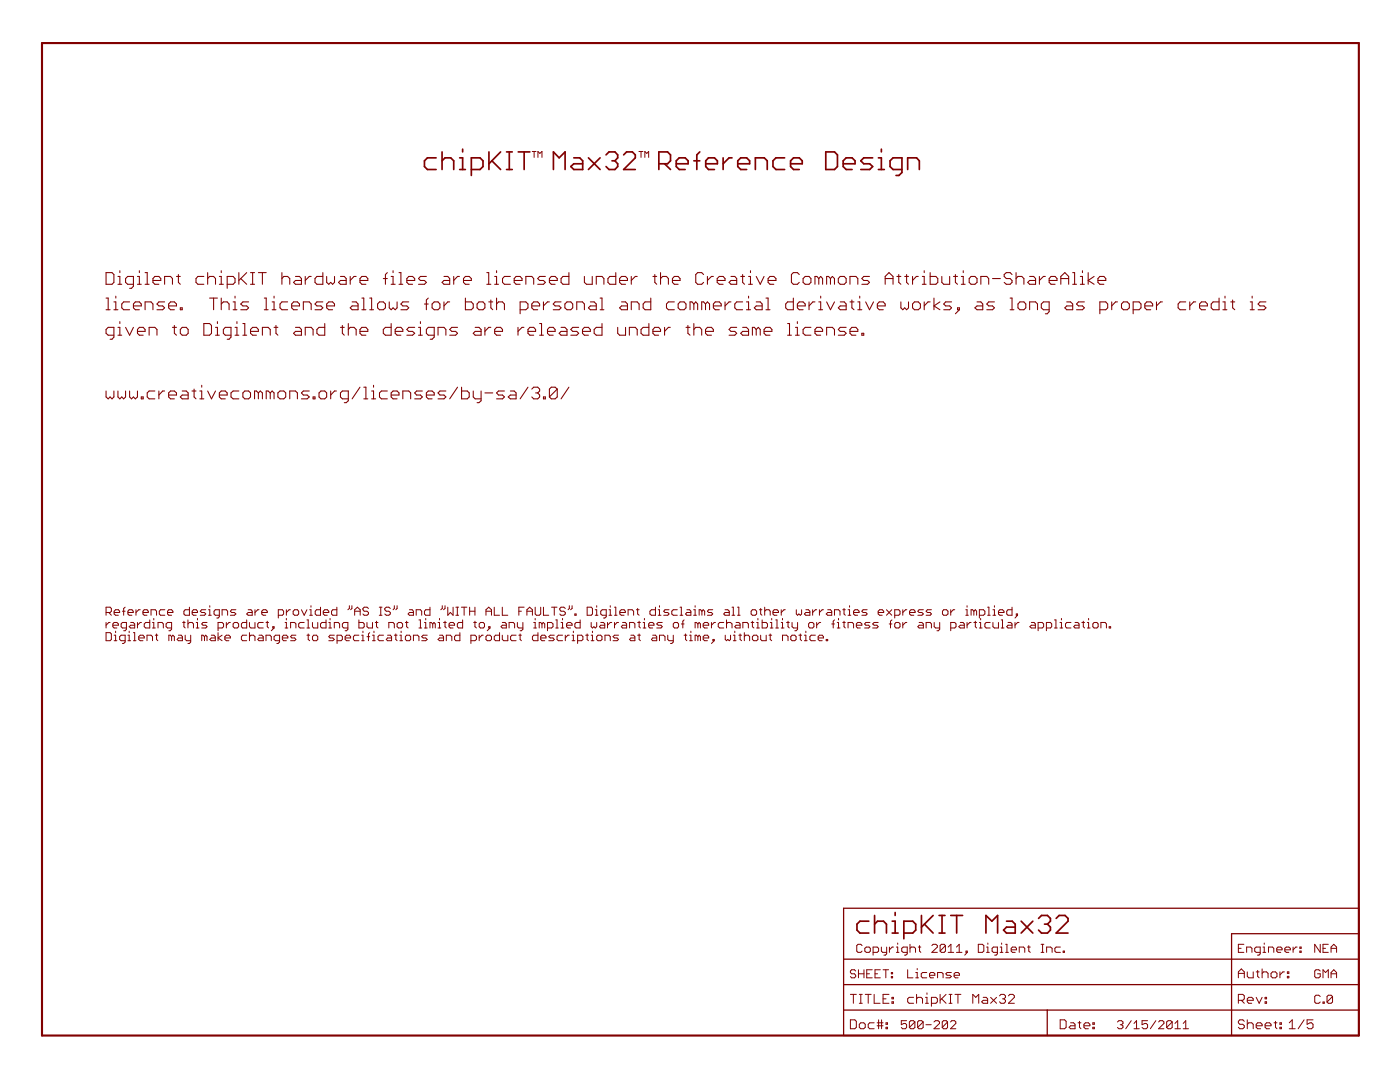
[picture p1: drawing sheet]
<svg xmlns="http://www.w3.org/2000/svg" width="279mm" height="216mm" viewBox="0 0 279 216" stroke-linecap="round" stroke-linejoin="round" font-family="sans-serif">
<g fill="none" stroke="#800000" stroke-width=".21">
<path d="M21.2 54.4h1.2l.3 .4v1.5l-.3 .4h-1.2zM21.2 59.5h.4v2.3M23.1 59.1v.4M23.5 56.7h.8M23.5 55.2h.4v1.5M23.9 54v.4M26.6 56.7h-1.1l-.4-.4v-.7l.4-.4h1.1v1.9l-.4 .4h-.3M27.4 56.7h.8M27.4 55.2h.4v1.5M27.8 54v.4M29 56.7h.8M29 54.4h.4v2.3"/>
<path d="M30.5 56h1.6v-.4l-.4-.4h-.8l-.4 .4v.7l.4 .4h.8M32.9 56.7v-1.5h1.1l.4 .4v1.1M35.2 55.2h.8M35.6 54.8v1.5l.4 .4M40.7 55.2h-1.2l-.4 .4v.7l.4 .4h1.2M41.4 55.6l.4-.4h.8l.4 .4v1.1M41.4 54.4v2.3M41.8 59.5h1.6M42.6 59.5v2.3M43.8 56.7h.8M43.8 55.2h.4v1.5M44.2 54v.4"/>
<path d="M44.2 59.5v2.3M45.3 56.7h1.2l.4-.4v-.7l-.4-.4h-1.2v2.3M46.9 59.1v.4M47.7 54.4v2.3M48 55.6l1.2 1.1M49.2 54.4l-1.5 1.6M50 56.7h.8M50 54.4h.8M50.4 54.4v2.3M51.6 54.4h1.5M52.4 54.4v2.3M52.7 59.5h.4v2.3"/>
<path d="M54.7 59.1v.4M56.3 55.6l.3-.4h.8l.4 .4v1.1M56.3 54.4v2.3M59 55.2h.8l.4 .4v1.1h-1.2l-.4-.4 .4-.3h1.2M60.9 55.2v1.5M62.1 55.2h-.4l-.8 .8M64.4 54.4v2.3h-1.2l-.3-.4v-.7l.3-.4h1.2M65.2 55.2v1.1l.4 .4 .4-.4 .4 .4 .4-.4v-1.1M67.9 55.2h.8l.4 .4v1.1h-1.2l-.3-.4 .3-.3h1.2M69.9 55.2v1.5M71.1 55.2h-.4l-.8 .8M71.8 56h1.6v-.4l-.4-.4h-.8l-.4 .4v.7l.4 .4h.8"/>
<path d="M72.2 59.5h.4v2.3M73.8 59.5h.4v2.3M76.5 55.6h.8M77.3 54.4l-.4 .4v1.9M78.1 56.7h.8M78.1 55.2h.3v1.5M78.4 54v.4M79.6 56.7h.8M79.6 54.4h.4v2.3M81.2 56h1.6v-.4l-.5-.4h-.7l-.4 .4v.7l.4 .4h.7M85.1 55.2h-1.2l-.4 .4 .4 .4h.8l.4 .3-.4 .4h-1.2M85.5 59.5l-.4 .4v1.9"/>
<path d="M88.6 55.2h.8l.3 .4v1.1h-1.1l-.4-.4 .4-.3h1.1M90.6 55.2v1.5M91.7 55.2h-.4l-.7 .8M92.5 56h1.6v-.4l-.5-.4h-.7l-.4 .4v.7l.4 .4h.7M92.9 59.5v2.3h1.2l.3-.4v-.7l-.3-.5h-1.2M97.2 56.7h.8M97.2 54.4h.3v2.3M98 59.9v1.5l.3 .4M98.7 56.7h.8M98.7 55.2h.4v1.5M99.1 54v.4M99.1 59.5v2.3"/>
<path d="M101.9 55.2h-1.2l-.4 .4v.7l.4 .4h1.2M102.6 56h1.6v-.4l-.4-.4h-.8l-.4 .4v.7l.4 .4h.8M104.9 56.7v-1.5h1.2l.4 .4v1.1M108.8 55.2h-1.1l-.4 .4 .4 .4h.8l.3 .3-.3 .4h-1.2M109.6 56h1.6v-.4l-.4-.4h-.8l-.4 .4v.7l.4 .4h.8M113.5 54.4v2.3h-1.1l-.4-.4v-.7l.4-.4h1.1M116.6 55.2v1.1l.5 .4h1.1v-1.5M119 56.7v-1.5h1.1l.4 .4v1.1M119.8 59.5h.3v2.3M122.9 54.4v2.3h-1.2l-.4-.4v-.7l.4-.4h1.2M123.7 56h1.5v-.4l-.4-.4h-.8l-.3 .4v.7l.3 .4h.8M126 55.2v1.5"/>
<path d="M127.2 55.2h-.4l-.8 .8M129.9 59.5v2.3h-1.2l-.3-.4v-.7l.3-.5h1.2M130.3 55.2h.8M130.7 54.8v1.5l.4 .4M131.8 55.6l.4-.4h.8l.4 .4v1.1M131.8 54.4v2.3M134.2 56h1.5v-.4l-.4-.4h-.7l-.4 .4v.7l.4 .4h.7M140.4 54.8l-.4-.4h-.8l-.3 .4v1.5l.3 .4h.8l.4-.4M141.2 55.2v1.5M142.4 55.2h-.4l-.8 .8M143.1 56h1.6v-.4l-.4-.4h-.7l-.5 .4v.7l.5 .4h.7M145.9 55.2h.7l.4 .4v1.1h-1.1l-.4-.4 .4-.3h1.1"/>
<path d="M147.8 55.2h.8M148.2 54.8v1.5l.4 .4M149.4 56.7h.8M149.4 55.2h.4v1.5M149.4 59.1v.4M149.8 54v.4M150.9 55.2l.8 1.5 .8-1.5M152.9 59.5h.4v2.3M153.3 56h1.6v-.4l-.5-.4h-.7l-.4 .4v.7l.4 .4h.7M158.3 59.5v2.3h-1.1l-.4-.4v-.7l.4-.5h1.1M159.5 54.8l-.4-.4h-.8l-.4 .4v1.5l.4 .4h.8l.4-.4M160.7 55.2h.8l.3 .4v.7l-.3 .4h-.8l-.4-.4v-.7z"/>
<path d="M163.4 55.6l-.4-.4h-.4v1.5M163.4 55.6v1.1M163.4 55.6l.4-.4 .4 .4v1.1M163.8 59.1v.4M165.7 55.6l-.3-.4h-.4v1.5M165.7 55.6v1.1M165.7 55.6l.4-.4 .4 .4v1.1M167.7 55.2h.8l.4 .4v.7l-.4 .4h-.8l-.4-.4v-.7zM169.6 56.7v-1.5h1.2l.4 .4v1.1M170 59.9v1.5l.4 .4M171.6 59.1v.4M173.5 55.2h-1.1l-.4 .4 .4 .4h.7l.4 .3-.4 .4h-1.1"/>
<path d="M176.7 55.6h1.5M176.7 56.7v-1.5l.7-.8 .8 .8v1.5M179 55.2h.8M179.4 54.8v1.5l.4 .4M180.6 55.2h.7M180.9 54.8v1.5l.4 .4M182.1 55.2v1.5M183.3 55.2h-.4l-.8 .8M184.1 56.7h.7M184.1 55.2h.3v1.5M184.4 54v.4M185.6 54.4v2.3h1.2l.4-.4v-.7l-.4-.4h-1.2"/>
<path d="M186.4 59.5v2.3M188 55.2v1.1l.3 .4h1.2v-1.5M190.3 55.2h.8M190.7 54.8v1.5l.4 .4M191.9 56.7h.7M191.9 55.2h.3v1.5M192.2 54v.4M193.8 55.2h.8l.4 .4v.7l-.4 .4h-.8l-.4-.4v-.7zM195.7 56.7v-1.5h1.2l.4 .4v1.1M198.1 55.6h1.5M201.6 59.5h.4v2.3M202 54.8l-.4-.4h-.8l-.4 .4v.4l.4 .4h.8l.4 .4v.3l-.4 .4h-.8l-.4-.4"/>
<path d="M202.8 55.6l.4-.4h.7l.4 .4v1.1M202.8 54.4v2.3M205.5 55.2h.8l.4 .4v1.1h-1.2l-.4-.4 .4-.3h1.2M207.4 55.2v1.5M208.6 55.2h-.4l-.8 .8M209.4 56h1.5v-.4l-.3-.4h-.8l-.4 .4v.7l.4 .4h.8M211.7 55.6h1.6M211.7 56.7v-1.5l.8-.8 .8 .8v1.5M214.1 56.7h.7M214.1 54.4h.4v2.3M215.6 56.7h.8M215.6 55.2h.4v1.5"/>
<path d="M216 54v.4M217.2 54.4v2.3M218.4 55.2l-1.2 .8 1.2 .7M219.1 56h1.6v-.4l-.4-.4h-.8l-.4 .4v.7l.4 .4h.8M243.3 59.5v2.3h-1.2l-.4-.4v-.7l.4-.5h1.2M244.5 59.1v.4M246 59.9v1.5l.4 .4M249.9 59.1v.4M21.2 78v1.2l.4 .4 .4-.4 .4 .4 .3-.4v-1.2M21.2 61.8h.8M22.7 66.9h-1.1l-.4-.4v-.8l.4-.4h1.1v2l-.3 .4h-.4M22.7 61.8h.8"/>
<path d="M22.7 60.2h.4v1.6M23.5 65.3h.4v1.6M23.5 78v1.2l.4 .4 .4-.4 .4 .4 .4-.4v-1.2M23.5 66.9h.8M23.9 64.2v.4M25.1 65.3l.8 1.6 .7-1.6M25.9 60.2h-1.2l-.4 .5v.7l.4 .4h1.2M25.9 78v1.2l.3 .4 .4-.4 .4 .4 .4-.4v-1.2M26.6 61h1.6v-.3l-.4-.5h-.8l-.4 .5v.7l.4 .4h.8M27.4 66.1h1.6v-.4l-.4-.4h-.8l-.4 .4v.8l.4 .4h.8M28.2 79.2h.4v.4h-.4zM29 61.8v-1.6h1.1l.4 .5v1.1"/>
<path d="M29.8 66.9v-1.6h1.1l.4 .4v1.2M30.9 78h-1.1l-.4 .4v.8l.4 .4h1.1M31.7 78v1.6M32.9 60.2h-1.2l-.4 .5 .4 .3h.8l.4 .4-.4 .4h-1.2M32.9 78h-.4l-.8 .8M33.7 61h1.5v-.3l-.4-.5h-.8l-.3 .5v.7l.3 .4h.8M33.7 78.8h1.5v-.4l-.4-.4h-.8l-.3 .4v.8l.3 .4h.8M34.4 65.3h.8M34.8 64.9v1.6l.4 .4M36 61.4h.4v.4h-.4zM36.4 65.3h.8l.3 .4v.8l-.3 .4h-.8l-.4-.4v-.8zM36.4 78h.8l.3 .4v1.2h-1.1l-.4-.4 .4-.4h1.1"/>
<path d="M38.3 78h.8M38.7 77.6v1.6l.4 .4M39.9 79.6h.8M39.9 78h.4v1.6M40.3 76.9v.4M40.7 64.6h1.1l.4 .3v1.6l-.4 .4h-1.1zM41.4 78l.8 1.6 .8-1.6M43 65.3h.4v1.6M43 66.9h.8M43.4 64.2v.4M43.8 78.8h1.5v-.4l-.3-.4h-.8l-.4 .4v.8l.4 .4h.8M44.2 60.7l.4-.5h.7l.4 .5v1.1"/>
<path d="M46.1 66.9h-1.1l-.4-.4v-.8l.4-.4h1.1v2l-.4 .4h-.4M46.5 60.2h.4v1.6M46.5 61.8h.8M46.9 65.3h.4v1.6M46.9 66.9h.8M47.3 64.2v.4M47.7 78h-1.2l-.4 .4v.8l.4 .4h1.2M48.5 66.9h.7M48.5 64.6h.4v2.3M48.5 78.4l.4-.4h.7l.4 .4v.8l-.4 .4h-.7l-.4-.4zM49.6 60.2h-1.1l-.5 .5 .5 .3h.7l.4 .4-.4 .4h-1.2M50 66.1h1.6v-.4l-.4-.4h-.8l-.4 .4v.8l.4 .4h.8"/>
<path d="M51.6 78.4l.3-.4 .5 .4v1.2M51.6 78.4v1.2M51.6 78.4l-.4-.4h-.4v1.6M52.4 66.9v-1.6h1.1l.4 .4v1.2M52.7 61.8h.8M53.9 78.4l-.4-.4h-.4v1.6M53.9 78.4l.4-.4 .4 .4v1.2M53.9 78.4v1.2M54.3 61.8h.8M54.3 60.2h.4v1.6M54.7 65.3h.8M55.1 64.9v1.6l.4 .4"/>
<path d="M55.5 78.4l.4-.4h.7l.4 .4v.8l-.4 .4h-.7l-.4-.4zM57.4 60.2h-1.1l-.4 .5v.7l.4 .4h1.1M57.8 79.6v-1.6h1.2l.4 .4v1.2M58.2 61h1.6v-.3l-.4-.5h-.8l-.4 .5v.7l.4 .4h.8M59 65.3h.8l.4 .4v1.2h-1.2l-.4-.4 .4-.4h1.2M60.5 61.8v-1.6h1.2l.4 .5v1.1M60.9 66.9v-1.6h1.2l.4 .4v1.2M61.7 78h-1.2l-.3 .4 .3 .4h.8l.4 .4-.4 .4h-1.1M62.5 79.2h.4v.4h-.4zM63.7 78.4l.4-.4h.7l.4 .4v.8l-.4 .4h-.7l-.4-.4zM64.4 60.2h-1.2l-.3 .5 .3 .3h.9l.3 .4-.3 .4h-1.2M64.8 64.6v2.3h-1.1l-.5-.4v-.8l.5-.4h1.1"/>
<path d="M65.2 61h1.6v-.3l-.4-.5h-.8l-.4 .5v.7l.4 .4h.8M66 78v1.6M67.1 78h-.3l-.8 .8M67.9 65.3h.8M68.3 64.9v1.6l.4 .4M69.5 65.7l.4-.4h.8l.4 .4v1.2M69.5 64.6v2.3M69.5 79.6h-1.2l-.4-.4v-.8l.4-.4h1.2v2l-.4 .3h-.4M70.3 60.2h.8l.4 .5v1.1h-1.2l-.4-.4 .4-.4h1.2M71.8 66.1h1.6v-.4l-.4-.4h-.8l-.4 .4v.8l.4 .4h.8M71.8 77.3l-1.5 2.3M72.2 61.8h.8"/>
<path d="M72.6 79.6h.8M72.6 77.3h.4v2.3M73.8 61.8h.7M74.2 79.6h.8M74.2 78h.3v1.6M74.5 76.9v.4M75.7 60.2h.8l.4 .5v.7l-.4 .4h-.8l-.3-.4v-.7zM77.3 78h-1.2l-.4 .4v.8l.4 .4h1.2M77.7 60.2v1.2l.4 .4 .3-.4 .5 .4 .3-.4v-1.2M78.1 64.6v2.3h-1.2l-.4-.4v-.8l.4-.4h1.2M78.1 78.8h1.5v-.4l-.4-.4h-.8l-.3 .4v.8l.3 .4h.8M78.9 66.1h1.5v-.4l-.4-.4h-.8l-.3 .4v.8l.3 .4h.8"/>
<path d="M80.4 79.6v-1.6h1.2l.4 .4v1.2M81.6 60.2h-1.2l-.4 .5 .4 .3h.8l.4 .4-.4 .4h-1.2M82.8 65.3h-1.2l-.4 .4 .4 .4h.7l.5 .4-.5 .4h-1.1M83.5 65.3h.4v1.6M83.5 66.9h.8M83.9 64.2v.4M84.3 78h-1.2l-.3 .4 .3 .4h.8l.4 .4-.4 .4h-1.1M84.7 60.7h.8M85.1 78.8h1.6v-.4l-.5-.4h-.7l-.4 .4v.8l.4 .4h.7M86.2 60.7l.5-.5h.7l.4 .5v.7l-.4 .4h-.7l-.5-.4zM86.7 66.9h-1.2l-.4-.4v-.8l.4-.4h1.2v2l-.5 .4h-.3M87.4 66.9v-1.6h1.2l.4 .4v1.2"/>
<path d="M88.6 60.2v1.6M89 78h-1.2l-.4 .4 .4 .4h.8l.4 .4-.4 .4h-1.2M89.7 60.2h-.3l-.8 .8M91.3 65.3h-1.1l-.5 .4 .5 .4h.7l.4 .4-.4 .4h-1.2M91.3 77.3l-1.6 2.3M92.1 77.3v2.3h1.2l.3-.4v-.8l-.3-.4h-1.2M94.4 78v1.2l.4 .4h1.2M94.8 65.3h.8l.4 .4v1.2h-1.2l-.4-.4 .4-.4h1.2M95.6 60.2h.8l.4 .5v.7l-.4 .4h-.8l-.4-.4v-.7zM96 78v2l-.4 .3h-.4M96.8 65.3v1.6M96.8 78.4h1.5"/>
<path d="M97.5 60.2h.8M98 65.3h-.5l-.7 .8M98.7 66.1h1.6v-.4l-.4-.4h-.8l-.4 .4v.8l.4 .4h.8M99.1 60.7l.4-.5h.8l.4 .5v1.1M100.7 78h-1.2l-.4 .4 .4 .4h.8l.4 .4-.4 .4h-1.2M101.9 78h.7l.4 .4v1.2h-1.1l-.5-.4 .5-.4h1.1M103.4 65.3v1.6M103.8 61.8h1.1l.5-.4v-.7l-.5-.5h-1.1v2.4M104.6 65.3h-.4l-.8 .8M105.4 66.1h1.5v-.4l-.4-.4h-.8l-.3 .4v.8l.3 .4h.8M105.4 77.3l-1.6 2.3M106.1 61h1.6v-.3l-.4-.5h-.8l-.4 .5v.7l.4 .4h.8"/>
<path d="M106.1 77.6l.4-.3h.8l.4 .3v.4l-.4 .4M106.9 78.4h.4M107.3 78.4l.4 .4v.4l-.4 .4h-.8l-.4-.4M107.7 66.9h.8M107.7 64.6h.4v2.3M108.5 60.2v1.6M108.5 79.2h.3v.4h-.3zM109.3 66.1h1.5v-.4l-.4-.4h-.8l-.3 .4v.8l.3 .4h.8M109.6 60.2h-.3l-.8 .8M111.2 77.6l-.4-.3h-.8l-.4 .3v1.6M111.2 77.6v1.6l-.4 .4h-.8l-.4-.4M111.2 77.6l-1.6 1.6"/>
<path d="M112 60.2h-1.2l-.4 .5 .4 .3h.8l.4 .4-.4 .4h-1.2M112 65.3h.7l.5 .4v1.2h-1.2l-.4-.4 .4-.4h1.2M112.7 60.7l.5-.5h.7l.4 .5v.7l-.4 .4h-.7l-.5-.4zM113.5 77.3l-1.5 2.3M115.1 61.8v-1.6h1.1l.4 .5v1.1M115.5 65.3h-1.2l-.4 .4 .4 .4h.8l.4 .4-.4 .4h-1.2M116.2 66.1h1.6v-.4l-.4-.4h-.8l-.4 .4v.8l.4 .4h.8M117.8 60.2h.8l.4 .5v1.1h-1.2l-.4-.4 .4-.4h1.2M119.8 61.8h.7M120.1 64.6v2.3h-1.1l-.4-.4v-.8l.4-.4h1.1M123.3 65.3v1.2l.4 .4h1.1v-1.6M124 60.2h.8l.4 .5v1.1h-1.2l-.3-.4 .3-.4h1.2"/>
<path d="M125.6 66.9v-1.6h1.2l.4 .4v1.2M126 61.8v-1.6h1.2l.4 .5v1.1M129.5 64.6v2.3h-1.1l-.5-.4v-.8l.5-.4h1.1M130.3 66.1h1.5v-.4l-.4-.4h-.7l-.4 .4v.8l.4 .4h.7M132.6 65.3v1.6M133.8 65.3h-.4l-.8 .8M134.6 60.2h-1.2l-.4 .5v.7l.4 .4h1.2M135.7 60.2h.8l.4 .5v.7l-.4 .4h-.8l-.4-.4v-.7zM136.9 65.3h.8M137.3 64.9v1.6l.4 .4M138.5 60.7l-.4-.5h-.4v1.6M138.5 60.7v1.1"/>
<path d="M138.5 64.6v2.3M138.5 60.7l.4-.5 .3 .5v1.1M138.5 65.7l.4-.4h.8l.3 .4v1.2M140.8 60.7l-.4-.5h-.4v1.6M140.8 60.7v1.1M140.8 66.1h1.6v-.4l-.4-.4h-.8l-.4 .4v.8l.4 .4h.8M140.8 60.7l.4-.5 .4 .5v1.1M142.4 61h1.5v-.3l-.3-.5h-.9l-.3 .5v.7l.3 .4h.9M144.7 60.2v1.6M145.9 60.2h-.4l-.8 .8M147 65.3h-1.1l-.4 .4 .4 .4h.7l.4 .4-.4 .4h-1.1M148.2 60.2h-1.2l-.4 .5v.7l.4 .4h1.2"/>
<path d="M148.2 65.3h.8l.4 .4v1.2h-1.2l-.4-.4 .4-.4h1.2M149 61.8h.8M149 60.2h.4v1.6M150.9 60.2h.8l.4 .5v1.1h-1.2l-.4-.4 .4-.4h1.2M150.9 65.7l-.4-.4h-.3v1.6M150.9 65.7v1.2M150.9 65.7l.4-.4 .4 .4v1.2M152.5 66.1h1.6v-.4l-.4-.4h-.8l-.4 .4v.8l.4 .4h.8M152.9 61.8h.8M157.2 66.9h.7M157.2 64.6h.4v2.3M158.7 65.3h.4v1.6"/>
<path d="M158.7 66.9h.8M159.1 61h1.6v-.3l-.4-.5h-.8l-.4 .5v.7l.4 .4h.8M159.1 64.2v.4M161.5 60.2v1.6M161.8 65.3h-1.1l-.4 .4v.8l.4 .4h1.1M162.6 66.1h1.6v-.4l-.4-.4h-.8l-.4 .4v.8l.4 .4h.8M162.6 60.2h-.4l-.7 .8M163.4 61.8h.8M163.4 60.2h.4v1.6M165 66.9v-1.6h1.1l.4 .4v1.2M165 60.2l.7 1.6 .8-1.6M167.7 60.2h.8l.4 .5v1.1h-1.2l-.4-.4 .4-.4h1.2"/>
<path d="M168.9 65.3h-1.2l-.4 .4 .4 .4h.8l.4 .4-.4 .4h-1.2M169.6 66.1h1.6v-.4l-.4-.4h-.8l-.4 .4v.8l.4 .4h.8M169.6 60.2h.8M171.2 61.8h.8M171.2 60.2h.4v1.6M172 66.5h.4v.4h-.4zM172.8 60.2l.7 1.6 .8-1.6M175.1 61h1.6v-.3l-.4-.5h-.8l-.4 .5v.7l.4 .4h.8M179.8 60.2v1.2l.4 .4 .4-.4 .3 .4 .4-.4v-1.2M182.5 60.2h.8l.4 .5v.7l-.4 .4h-.8l-.4-.4v-.7zM184.4 60.2v1.6M185.6 60.2h-.4l-.8 .8"/>
<path d="M187.6 60.2l-1.2 .8 1.2 .8M189.9 60.2h-1.2l-.4 .5 .4 .3h.8l.4 .4-.4 .4h-1.2M191.1 61.4h.4v.4h-.4zM191.5 61.8l-.8 .8M195 60.2h.7l.4 .5v1.1h-1.1l-.4-.4 .4-.4h1.1M198.5 60.2h-1.2l-.4 .5 .4 .3h.8l.4 .4-.4 .4h-1.2M201.6 61.8h.8M203.5 60.2h.8l.4 .5v.7l-.4 .4h-.8l-.3-.4v-.7zM205.5 61.8v-1.6h1.2l.4 .5v1.1M209.4 61.8h-1.2l-.4-.4v-.7l.4-.5h1.2v2l-.4 .4h-.4M212.9 60.2h.8l.4 .5v1.1h-1.2l-.4-.4 .4-.4h1.2M216.4 60.2h-1.2l-.4 .5 .4 .3h.8l.4 .4-.4 .4h-1.2"/>
<path d="M219.5 61.8h1.2l.4-.4v-.7l-.4-.5h-1.2v2.4M221.9 60.2v1.6M223 60.2h-.4l-.7 .8M224.2 60.2h.8l.4 .5v.7l-.4 .4h-.8l-.4-.4v-.7zM226.1 61.8h1.2l.4-.4v-.7l-.4-.5h-1.2v2.4M228.5 61h1.5v-.3l-.3-.5h-.8l-.4 .5v.7l.4 .4h.8M230.8 60.2v1.6M232 60.2h-.4l-.8 .8M236.6 60.2h-1.1l-.4 .5v.7l.4 .4h1.1M237.4 60.2v1.6M238.6 60.2h-.4l-.8 .8M239.4 61h1.6v-.3l-.4-.5h-.8l-.4 .5v.7l.4 .4h.8"/>
<path d="M244.1 61.8h.8M244.1 60.2h.4v1.6M245.6 60.2h.8M249.5 61.8h.8M249.5 60.2h.4v1.6M252.6 60.2h-1.1l-.4 .5 .4 .3h.8l.3 .4-.3 .4h-1.2"/>
</g>
<g fill="none" stroke="#800000" stroke-width=".34">
<path d="M87 31.5h-1.7l-.6 .6v1.1l.6 .6h1.7M88.2 32.1l.6-.6h1.2l.6 .6v1.7M88.2 30.3v3.5M91.7 31.5h.6v2.3M91.7 33.8h1.2M92.3 29.8v.5M94.1 33.8h1.7l.6-.6v-1.1l-.6-.6h-1.7v3.5M97.6 30.3v3.5M98.2 32.1l1.7 1.7M99.9 30.3l-2.3 2.4M101.1 33.8h1.1M101.1 30.3h1.1"/>
<path d="M101.6 30.3v3.5M103.4 30.3h2.3M104.6 30.3v3.5M110.4 33.8v-3.5l1.2 1.2 1.2-1.2v3.5M114.5 31.5h1.2l.6 .6v1.7h-1.8l-.6-.6 .6-.5h1.8M117.4 31.5l2.4 2.3M119.8 31.5l-2.4 2.3M120.9 30.9l.6-.6h1.2l.6 .6v.6l-.6 .6M122.1 32.1h.6M122.7 32.1l.6 .6v.5l-.6 .6h-1.2l-.6-.6M124.5 30.9l.6-.6h1.1l.6 .6v.6l-2.3 2.3h2.3M131.5 32.7h1.7l.6-.6v-1.2l-.6-.6h-1.7v3.5"/>
<path d="M132.6 32.7l1.2 1.1M135 32.7h2.3v-.6l-.6-.6h-1.1l-.6 .6v1.1l.6 .6h1.1M138.5 32.1h1.2M139.7 30.3l-.6 .6v2.9M140.8 32.7h2.4v-.6l-.6-.6h-1.2l-.6 .6v1.1l.6 .6h1.2M144.3 31.5v2.3M146.1 31.5h-.6l-1.2 1.2M147.2 32.7h2.4v-.6l-.6-.6h-1.2l-.6 .6v1.1l.6 .6h1.2M150.7 33.8v-2.3h1.8l.6 .6v1.7M156.6 31.5h-1.7l-.6 .6v1.1l.6 .6h1.7M157.8 32.7h2.3v-.6l-.6-.6h-1.1l-.6 .6v1.1l.6 .6h1.1M164.8 30.3h1.7l.6 .6v2.3l-.6 .6h-1.7z"/>
<path d="M168.3 32.7h2.3v-.6l-.5-.6h-1.2l-.6 .6v1.1l.6 .6h1.2M174.2 31.5h-1.8l-.6 .6 .6 .6h1.2l.6 .5-.6 .6h-1.8M175.3 31.5h.6v2.3M175.3 33.8h1.2M175.9 29.8v.5M180 33.8h-1.8l-.6-.6v-1.1l.6-.6h1.8v2.9l-.6 .6h-.6M181.1 33.8v-2.3h1.8l.6 .6v1.7M173.4 183.8h-1.8l-.6 .6v1.2l.6 .6h1.8M174.5 184.4l.6-.6h1.2l.6 .6v1.8M174.5 182.7v3.5M178.1 183.8h.5v2.4M178.1 186.2h1.1"/>
<path d="M178.6 182.1v.6M180.4 186.2h1.8l.6-.6v-1.2l-.6-.6h-1.8v3.5M183.9 182.7v3.5M184.5 184.4l1.7 1.8M186.2 182.7l-2.3 2.3M187.4 186.2h1.2M187.4 182.7h1.2M188 182.7v3.5M189.7 182.7h2.4M190.9 182.7v3.5M196.8 186.2v-3.5l1.2 1.1 1.1-1.1v3.5M200.9 183.8h1.1l.6 .6v1.8h-1.7l-.6-.6 .6-.6h1.7"/>
<path d="M203.8 183.8l2.3 2.4M206.1 183.8l-2.3 2.4M207.3 183.3l.6-.6h1.1l.6 .6v.5l-.6 .6M208.4 184.4h.6M209 184.4l.6 .6v.6l-.6 .6h-1.1l-.6-.6M210.8 183.3l.6-.6h1.2l.5 .6v.5l-2.3 2.4h2.3"/>
</g>
<g fill="none" stroke="#800000" stroke-width=".2">
<path d="M106.2 30.2h.8M106.6 30.2v1.2M107.4 31.4v-1.2l.3 .4 .5-.4v1.2M127.5 30.2h.8M127.9 30.2v1.2M128.7 31.4v-1.2l.4 .4 .4-.4v1.2M21.2 122.2h.8l.2-.2v-.6l-.2-.2h-.8v1.6M21.2 124.2v1.1M21.2 126.2h.8l.2 .3v1.1l-.2 .2h-.8zM21.7 122.2l.5 .6M22 124.2h-.3l-.5 .6M22.5 124.8h1.1v-.3l-.3-.3h-.5l-.3 .3v.6l.3 .2h.5"/>
<path d="M22.8 122.2h1.1v-.2l-.3-.3h-.5l-.3 .3v.5l.3 .3h.5M22.8 127.8h.5M22.8 126.7h.3v1.1M23.1 125.9v.3M24.4 122h.6M25 127.8h-.8l-.3-.2v-.6l.3-.3h.8v1.4l-.3 .3h-.3M25 121.2l-.3 .2v1.4M25.2 125.3h-.8l-.2-.2v-.6l.2-.3h.8v1.4l-.2 .3h-.3M25.5 122.2h1.1v-.2l-.3-.3h-.5l-.3 .3v.5l.3 .3h.5M25.5 127.8h.6M25.5 126.7h.3v1.1M25.8 125.9v.3"/>
<path d="M26.1 124.2h.5l.3 .3v.8h-.8l-.3-.2 .3-.3h.8M26.6 126.2h.3v1.6M26.6 127.8h.5M27.1 121.7v1.1M27.4 124.2v1.1M27.7 127.3h1.1v-.3l-.3-.3h-.5l-.3 .3v.6l.3 .2h.5M28 121.7h-.3l-.6 .5M28.2 124.2h-.2l-.6 .6M28.5 122.2h1.1v-.2l-.3-.3h-.5l-.3 .3v.5l.3 .3h.5M29.3 127.8v-1.1h.8l.3 .3v.8M29.9 123.7v1.6h-.8l-.3-.2v-.6l.3-.3h.8M30.1 122.8v-1.1h.9l.2 .3v.8"/>
<path d="M30.4 124.2h.3v1.1M30.4 125.3h.6M30.7 123.4v.3M31 126.7h.5M31.2 126.5v1.1l.3 .2M31.5 125.3v-1.1h.8l.3 .3v.8M32.9 121.7h-.9l-.2 .3v.5l.2 .3h.9M33.4 122.2h1.1v-.2l-.3-.3h-.5l-.3 .3v.5l.3 .3h.5M34.2 125.3h-.8l-.3-.2v-.6l.3-.3h.8v1.4l-.2 .3h-.3M34.2 127v.8M34.2 127l-.2-.3h-.3v1.1M34.2 127l.3-.3 .3 .3v.8"/>
<path d="M35.6 126.7h.6l.2 .3v.8h-.8l-.3-.2 .3-.3h.8M36.4 124.2h.6M36.7 124v1.1l.3 .2M37 126.7v.9l.3 .2h.8M37.5 124.5l.3-.3h.6l.2 .3v.8M37.5 123.7v1.6M37.8 121.2v1.6h-.8l-.3-.3v-.5l.3-.3h.8M38.1 126.7v1.4l-.3 .3h-.3M38.4 122.2h1v-.2l-.2-.3h-.6l-.2 .3v.5l.2 .3h.6M39.2 124.2h.2v1.1M39.2 125.3h.5M39.4 123.4v.3"/>
<path d="M40.8 127l-.3-.3h-.2v1.1M40.8 127v.8M40.8 127l.3-.3 .2 .3v.8M41.1 121.7h-.8l-.3 .3 .3 .2h.5l.3 .3-.3 .3h-.8M41.3 124.2h-.8l-.2 .3 .2 .3h.6l.2 .3-.2 .2h-.8M41.6 122.8h.6M41.6 121.7h.3v1.1M41.9 120.9v.3M42.2 126.7h.5l.3 .3v.8h-.8l-.3-.2 .3-.3h.8M43.5 125.3h.8l.3-.2v-.6l-.3-.3h-.8v1.7M43.5 126.2v1.6M43.8 122.8h-.8l-.3-.3v-.5l.3-.3h.8v1.4l-.3 .2h-.2"/>
<path d="M44.3 122.8v-1.1h.9l.2 .3v.8M44.3 126.7l-.8 .6 .8 .5M44.9 127.3h1.1v-.3l-.3-.3h-.5l-.3 .3v.6l.3 .2h.5M45.2 124.2v1.1M46 124.2h-.3l-.5 .6M46.8 124.2h.5l.3 .3v.6l-.3 .2h-.5l-.3-.2v-.6zM47.1 121.7h-.9l-.2 .3 .2 .2h.6l.3 .3-.3 .3h-.8M49.2 123.7v1.6h-.8l-.2-.2v-.6l.2-.3h.8M49.2 126.7h-.8l-.2 .3v.6l.2 .2h.8M49.5 121.7h.6l.2 .3v.8h-.8l-.3-.3 .3-.3h.8M49.8 124.2v.9l.3 .2h.8v-1.1M49.8 127l.3-.3h.5l.3 .3v.8"/>
<path d="M49.8 126.2v1.6M50.9 121.7v1.1M51.7 121.7h-.3l-.5 .5M51.7 126.7h.5l.3 .3v.8h-.8l-.3-.2 .3-.3h.8M52.2 122.2h1.1v-.2l-.3-.3h-.5l-.3 .3v.5l.3 .3h.5M52.5 124.2h-.8l-.3 .3v.6l.3 .2h.8M53.1 124.2h.5M53.1 127.8v-1.1h.8l.2 .3v.8M53.3 124v1.1l.3 .2M54.4 125.1h.3v.2h-.3zM54.7 125.3l-.6 .6M55.5 122.8h.8l.3-.3v-.5l-.3-.3h-.8v1.6"/>
<path d="M55.8 127.8h-.8l-.3-.2v-.6l.3-.3h.8v1.4l-.3 .3h-.3M56.3 127.3h1.1v-.3l-.3-.3h-.5l-.3 .3v.6l.3 .2h.5M56.9 124.2h.2v1.1M56.9 125.3h.5M57.1 121.7v1.1M57.1 123.4v.3M58 121.7h-.3l-.6 .5M58 125.3v-1.1h.8l.3 .3v.8M58.5 122l.3-.3h.6l.2 .3v.5l-.2 .3h-.6l-.3-.3zM59.1 126.7h-.8l-.3 .3 .3 .3h.5l.3 .3-.3 .2h-.8M60.2 121.7l.5 1.1 .6-1.1M60.7 124.2h-.8l-.3 .3v.6l.3 .2h.8"/>
<path d="M61.3 125.3h.5M61.3 123.7h.2v1.6M61.3 126.7h.5M61.5 126.5v1.1l.3 .2M61.8 122.8h.6M61.8 121.7h.3v1.1M62.1 120.9v.3M62.4 124.2v.9l.2 .2h.8v-1.1M62.6 126.7h.6l.2 .3v.6l-.2 .2h-.6l-.2-.2v-.6zM64 121.2v1.6h-.8l-.3-.3v-.5l.3-.3h.8M64.5 122.2h1.1v-.2l-.3-.3h-.5l-.3 .3v.5l.3 .3h.5M65.1 123.7v1.6h-.8l-.3-.2v-.6l.3-.3h.8"/>
<path d="M65.6 124.2h.3v1.1M65.6 125.3h.6M65.9 123.4v.3M66.7 125.3v-1.1h.8l.3 .3v.8M66.7 126.7h-.8l-.3 .3 .3 .3h.5l.3 .3-.3 .2h-.8M67.2 121.2v1.6h-.8l-.2-.3v-.5l.2-.3h.8M67.3 127.8h.8l.2-.2v-.6l-.2-.3h-.8v1.7M68.9 127.3h1.1v-.3l-.3-.3h-.5l-.3 .3v.6l.3 .2h.5M69.4 125.3h-.8l-.3-.2v-.6l.3-.3h.8v1.4l-.2 .3h-.3M69.7 120.9v.5l-.3 .3M70.2 120.9v.5l-.2 .3M70.8 122h1.1"/>
<path d="M70.8 122.8v-1.1l.5-.5 .6 .5v1.1M71.6 123.7v1.6h.8l.3-.2v-.6l-.3-.3h-.8M71.6 126.7h-.8l-.3 .3v.6l.3 .2h.8M72.2 126.7h.2v1.1M72.2 127.8h.5M72.4 125.9v.3M73.2 124.2v.9l.3 .2h.8v-1.1M73.2 127h.6M73.5 121.4l-.3-.2h-.5l-.3 .2v.3l.3 .3h.5l.3 .2v.3l-.3 .3h-.5l-.3-.3M73.8 126.2l-.3 .3v1.3M74.3 127.8h.6M74.3 126.7h.3v1.1"/>
<path d="M74.6 125.9v.3M74.9 124.2h.5M75.1 124v1.1l.3 .2M75.7 121.2h.5M75.7 122.8h.5M76 121.2v1.6M76.5 126.7h-.8l-.3 .3v.6l.3 .2h.8M77.3 126.7h.6l.2 .3v.8h-.8l-.2-.2 .2-.3h.8M77.6 125.3v-1.1h.8l.3 .3v.8M77.9 121.4l-.3-.2h-.5l-.3 .2v.3l.3 .3h.5l.3 .2v.3l-.3 .3h-.5l-.3-.3M78.7 120.9v.5l-.3 .3M78.7 126.7h.5"/>
<path d="M79 126.5v1.1l.2 .2M79.2 120.9v.5l-.2 .3M79.5 124.2h.6l.2 .3v.6l-.2 .2h-.6l-.3-.2v-.6zM79.8 127.8h.5M79.8 126.7h.3v1.1M80.1 125.9v.3M80.9 124.2h.5M81.2 124v1.1l.2 .2M81.2 126.7h.5l.3 .3v.6l-.3 .2h-.5l-.3-.2v-.6zM81.7 121.7h.6l.2 .3v.8h-.8l-.3-.3 .3-.3h.8M82.5 127.8v-1.1h.9l.2 .3v.8M83.1 122.8v-1.1h.8l.3 .3v.8"/>
<path d="M83.6 125.3h.6M83.6 123.7h.3v1.6M84.7 124.2h.3v1.1M84.7 125.3h.6M85 123.4v.3M85.3 126.7h-.8l-.3 .3 .3 .3h.5l.3 .3-.3 .2h-.8M85.8 121.2v1.6h-.8l-.3-.3v-.5l.3-.3h.8M86.4 124.5l-.3-.3h-.3v1.1M86.4 124.5v.8M86.4 124.5l.2-.3 .3 .3v.8M87.4 124.2h.3v1.1M87.4 125.3h.6"/>
<path d="M87.7 123.4v.3M87.7 126.7h.6l.2 .3v.8h-.8l-.3-.2 .3-.3h.8M88.3 120.9v.5l-.3 .3M88.5 124.2h.6M88.8 120.9v.5l-.3 .3M88.8 124v1.1l.3 .2M89.1 127.8v-1.1h.8l.3 .3v.8M89.4 121.2v1.6l.5-.6 .5 .6v-1.6M89.6 124.8h1.1v-.3l-.3-.3h-.5l-.3 .3v.6l.3 .2h.5M91 121.2h.5M91 122.8h.5M91.3 121.2v1.6"/>
<path d="M91.8 126.2v1.6h-.8l-.3-.2v-.6l.3-.3h.8M92.1 121.2h1.1M92.3 123.7v1.6h-.8l-.2-.2v-.6l.2-.3h.8M92.6 121.2v1.6M93.7 122h1.1M93.7 121.2v1.6M94 127.8h.8l.3-.2v-.6l-.3-.3h-.8v1.7M94.5 124.2h.6M94.8 121.2v1.6M94.8 124v1.1l.3 .2M95.6 126.7v1.1M95.9 124.2h.5l.3 .3v.6l-.3 .2h-.5l-.3-.2v-.6z"/>
<path d="M96.4 126.7h-.2l-.6 .6M97 122h1.1M97 122.8v-1.1l.5-.5 .6 .5v1.1M97.2 126.7h.6l.3 .3v.6l-.3 .2h-.6l-.2-.2v-.6zM97.5 125.1h.3v.2h-.3zM97.8 125.3l-.6 .6M98.6 121.2v1.6h1.1M99.7 126.2v1.6h-.8l-.3-.2v-.6l.3-.3h.8M100.2 121.2v1.6h1.1M100.2 126.7v.9l.3 .2h.8v-1.1M100.2 124.2h.6l.2 .3v.8h-.8l-.2-.2 .2-.3h.8M101.6 125.3v-1.1h.8l.3 .3v.8"/>
<path d="M103 126.7h-.8l-.3 .3v.6l.3 .2h.8M103.3 124.2v.9l.2 .2h.9M103.5 122h.6M103.5 126.7h.6M103.8 126.5v1.1l.3 .2M104.4 124.2v1.4l-.3 .3h-.3M104.6 121.2h-1.1v1.6M105.2 122h1.1M105.2 122.8v-1.1l.5-.5 .6 .5v1.1M106.5 124.2h.3v1.1M106.5 125.3h.6M106.8 121.2v1.3l.3 .3h.5l.3-.3v-1.3"/>
<path d="M106.8 123.4v.3M107.4 126.2v1.6h-.9l-.2-.2v-.6l.2-.3h.9M107.9 127.3h1.1v-.3l-.3-.3h-.5l-.3 .3v.6l.3 .2h.5M108.2 124.5l-.3-.3h-.3v1.1M108.2 124.5v.8M108.2 124.5l.2-.3 .3 .3v.8M108.5 121.2v1.6h1M109.3 125.3h.8l.3-.2v-.6l-.3-.3h-.8v1.7M110.1 121.2h1.1M110.6 121.2v1.6M110.6 126.7h-.8l-.3 .3 .3 .3h.6l.2 .3-.2 .2h-.9M110.9 125.3h.5"/>
<path d="M110.9 123.7h.3v1.6M112 124.2h.3v1.1M112 125.3h.5M112.3 126.7h-.9l-.2 .3v.6l.2 .2h.9M112.3 123.4v.3M112.8 121.4l-.3-.2h-.5l-.3 .2v.3l.3 .3h.5l.3 .2v.3l-.3 .3h-.5l-.3-.3M112.8 126.7v1.1M113.1 124.8h1.1v-.3l-.3-.3h-.5l-.3 .3v.6l.3 .2h.5M113.6 120.9v.5l-.2 .3M113.6 126.7h-.3l-.5 .6M114.2 120.9v.5l-.3 .3M114.2 127.8h.5"/>
<path d="M114.2 126.7h.2v1.1M114.4 125.9v.3M114.7 122.5h.3v.3h-.3zM115.3 127.8h.8l.2-.2v-.6l-.2-.3h-.8v1.7M115.8 123.7v1.6h-.8l-.3-.2v-.6l.3-.3h.8M116.9 126.7h.5M117.2 121.2h.8l.2 .2v1.1l-.2 .3h-.8zM117.2 126.5v1.1l.2 .2M118 126.7h.2v1.1M118 124.2v.9l.2 .2 .3-.2 .3 .2 .3-.2v-.9M118 127.8h.5M118.2 125.9v.3"/>
<path d="M118.8 122.8h.5M118.8 121.7h.3v1.1M119.1 120.9v.3M119.3 126.7h.6l.2 .3v.6l-.2 .2h-.6l-.2-.2v-.6zM119.9 124.2h.5l.3 .3v.8h-.8l-.3-.2 .3-.3h.8M120.7 127.8v-1.1h.8l.3 .3v.8M121 122.8h-.8l-.3-.3v-.5l.3-.3h.8v1.4l-.3 .2h-.3M121.2 124.2v1.1M121.5 122.8h.6M121.5 121.7h.3v1.1M121.8 120.9v.3M122.1 124.2h-.3l-.6 .6"/>
<path d="M122.6 121.2h.3v1.6M122.6 122.8h.5M122.6 124.2v1.1M123.4 124.2h-.3l-.5 .6M123.4 126.7h-.8l-.3 .3 .3 .3h.5l.3 .3-.3 .2h-.8M123.7 122.2h1.1v-.2l-.3-.3h-.5l-.3 .3v.5l.3 .3h.5M124.2 124.2h.6l.3 .3v.8h-.9l-.2-.2 .2-.3h.9M125.3 122.8v-1.1h.9l.2 .3v.8M125.6 125.3v-1.1h.8l.3 .3v.8M125.9 126.7h.5l.3 .3v.8h-.8l-.3-.2 .3-.3h.8M127 121.7h.6M127.3 121.4v1.1l.3 .3"/>
<path d="M127.3 124.2h.5M127.3 126.7h.5M127.6 124v1.1l.2 .2M127.6 126.5v1.1l.2 .2M128.4 124.2h.2v1.1M128.4 125.3h.5M128.6 123.4v.3M129.5 124.8h1v-.3l-.2-.3h-.6l-.2 .3v.6l.2 .2h.6M130.3 126.7h.5l.3 .3v.8h-.8l-.3-.2 .3-.3h.8M130.8 121.2v1.6h-.8l-.3-.3v-.5l.3-.3h.8M131.4 122.8h.5M131.4 121.7h.2v1.1"/>
<path d="M131.6 120.9v.3M131.6 127.8v-1.1h.8l.3 .3v.8M132.2 124.2h-.8l-.3 .3 .3 .3h.5l.3 .3-.3 .2h-.8M133.3 126.7v.9l.2 .2h.9M133.5 121.7h-.8l-.2 .3 .2 .2h.6l.2 .3-.2 .3h-.8M134.4 126.7v1.4l-.3 .3h-.3M134.6 124.2h.6l.2 .3v.6l-.2 .2h-.6l-.2-.2v-.6zM135.2 121.7h-.8l-.3 .3v.5l.3 .3h.8M135.7 121.2h.3v1.6M135.7 122.8h.6M136 124.5h.5M136.5 123.7l-.2 .3v1.3"/>
<path d="M136.5 126.7h.6M136.8 126.5v1.1l.3 .2M137.1 121.7h.5l.3 .3v.8h-.8l-.3-.3 .3-.3h.8M137.6 126.7h.3v1.1M137.6 127.8h.6M137.9 125.9v.3M138.4 122.8h.6M138.4 121.7h.3v1.1M138.7 120.9v.3M139.3 124.5l-.3-.3h-.3v1.1M139.3 127l-.3-.3h-.3v1.1M139.3 124.5v.8"/>
<path d="M139.3 127v.8M139.3 124.5l.2-.3 .3 .3v.8M139.3 127l.2-.3 .3 .3v.8M140.1 122l-.3-.3h-.3v1.1M140.1 122v.8M140.1 122l.2-.3 .3 .3v.8M140.3 124.8h1.1v-.3l-.2-.3h-.6l-.3 .3v.6l.3 .2h.6M140.3 127.3h1.1v-.3l-.2-.3h-.6l-.3 .3v.6l.3 .2h.6M142 124.2v1.1M142.2 121.7h-.8l-.2 .3 .2 .2h.6l.2 .3-.2 .3h-.8M142.3 127.6h.2v.2h-.2zM142.5 127.8l-.5 .6"/>
<path d="M142.8 124.2h-.3l-.5 .6M144.4 124.2h-.8l-.3 .3v.6l.3 .2h.8M144.7 121.7h.5l.3 .3v.8h-.8l-.3-.3 .3-.3h.8M144.7 126.7v.9l.3 .2 .2-.2 .3 .2 .3-.2v-.9M145 124.5l.2-.3h.6l.3 .3v.8M145 123.7v1.6M146.1 121.2h.2v1.6M146.1 122.8h.5M146.3 127.8h.6M146.3 126.7h.3v1.1M146.6 125.9v.3M146.9 124.2h.5l.3 .3v.8h-.8l-.3-.2 .3-.3h.8"/>
<path d="M147.2 121.2h.2v1.6M147.2 122.8h.5M147.4 126.7h.6M147.7 126.5v1.1l.3 .2M148.3 125.3v-1.1h.8l.3 .3v.8M148.5 127l.3-.3h.6l.2 .3v.8M148.5 126.2v1.6M149.9 124.2h.6M150.2 121.7h.5l.3 .3v.5l-.3 .3h-.5l-.3-.3v-.5zM150.2 124v1.1l.3 .2M150.5 126.7h.5l.3 .3v.6l-.3 .2h-.5l-.3-.2v-.6zM151 124.2h.3v1.1"/>
<path d="M151 125.3h.6M151.3 123.4v.3M151.6 121.7h.5M151.8 121.4v1.1l.3 .3M151.8 126.7v.9l.3 .2h.8v-1.1M152.1 123.7v1.6h.8l.3-.2v-.6l-.3-.3h-.8M152.6 122l.3-.3h.6l.2 .3v.8M152.6 121.2v1.6M153.5 126.7h.5M153.7 126.5v1.1l.3 .2M153.7 124.2h.3v1.1M153.7 125.3h.6"/>
<path d="M154 123.4v.3M154.3 122.2h1.1v-.2l-.3-.3h-.6l-.2 .3v.5l.2 .3h.6M154.8 125.3h.6M154.8 123.7h.3v1.6M155.9 121.7v1.1M155.9 124.2h.3v1.1M155.9 125.3h.6M156.2 123.4v.3M156.2 127.8v-1.1h.8l.3 .3v.8M156.7 121.7h-.2l-.6 .5M157 124.2h.5M157.3 124v1.1l.2 .2"/>
<path d="M158.1 124.2v.9l.3 .2h.8M158.1 126.7h.5l.3 .3v.6l-.3 .2h-.5l-.3-.2v-.6zM158.9 121.7v.8l.3 .3 .2-.3 .3 .3 .3-.3v-.8M159.2 124.2v1.4l-.3 .3h-.3M159.4 126.7h.6M159.7 126.5v1.1l.3 .2M160.5 127.8h.6M160.5 126.7h.3v1.1M160.8 121.7h.5l.3 .3v.8h-.8l-.3-.3 .3-.3h.8M160.8 125.9v.3M161.6 124.2h.6l.2 .3v.6l-.2 .2h-.6l-.2-.2v-.6zM162.2 121.7v1.1"/>
<path d="M162.7 126.7h-.8l-.3 .3v.6l.3 .2h.8M163 121.7h-.3l-.5 .5M163 124.2v1.1M163.3 127.3h1v-.3l-.2-.3h-.6l-.2 .3v.6l.2 .2h.6M163.5 121.7v1.1M163.8 124.2h-.3l-.5 .6M164.3 121.7h-.2l-.6 .5M164.9 127.6h.3v.2h-.3zM165.2 121.7h.5l.3 .3v.8h-.8l-.3-.3 .3-.3h.8M166 124.5h.5M166.5 122.8v-1.1h.8l.3 .3v.8M166.5 123.7l-.2 .3v1.3"/>
<path d="M167.1 124.2h.2v1.1M167.1 125.3h.5M167.3 123.4v.3M168.2 121.7h.5M168.2 124.2h.5M168.4 121.4v1.1l.3 .3M168.4 124v1.1l.3 .2M169.2 122.8h.6M169.2 121.7h.3v1.1M169.2 125.3v-1.1h.9l.2 .3v.8M169.5 120.9v.3M170.3 122.2h1.1v-.2l-.2-.3h-.6l-.3 .3v.5l.3 .3h.6"/>
<path d="M170.9 124.8h1.1v-.3l-.3-.3h-.5l-.3 .3v.6l.3 .2h.5M173.1 121.7h-.8l-.3 .3 .3 .2h.5l.3 .3-.3 .3h-.8M173.6 124.2h-.8l-.2 .3 .2 .3h.6l.2 .3-.2 .2h-.8M175.3 122.2h1.1v-.2l-.3-.3h-.5l-.3 .3v.5l.3 .3h.5M175.3 124.2h-.8l-.3 .3 .3 .3h.5l.3 .3-.3 .2h-.8M176.9 121.7l1.1 1.1M177.5 124.5h.5M178 121.7l-1.1 1.1M178 123.7l-.3 .3v1.3M178.6 122.8h.8l.2-.3v-.5l-.2-.3h-.8v1.6M178.8 124.2h.6l.2 .3v.6l-.2 .2h-.6l-.2-.2v-.6zM180.2 121.7v1.1"/>
<path d="M180.2 124.2v1.1M181 121.7h-.3l-.5 .5M181 124.2h-.3l-.5 .6M181.5 122.2h1.1v-.2l-.2-.3h-.6l-.3 .3v.5l.3 .3h.6M183.4 124.2h.6l.3 .3v.8h-.9l-.2-.2 .2-.3h.9M184.3 121.7h-.9l-.2 .3 .2 .2h.6l.3 .3-.3 .3h-.8M184.8 125.3v-1.1h.8l.3 .3v.8M185.9 121.7h-.8l-.3 .3 .3 .2h.5l.3 .3-.3 .3h-.8M186.4 124.2v.9l.3 .2h.8M187.5 124.2v1.4l-.2 .3h-.3M188.3 121.7h.6l.3 .3v.5l-.3 .3h-.6l-.2-.3v-.5zM189.7 121.7v1.1"/>
<path d="M189.7 125.3h.8l.3-.2v-.6l-.3-.3h-.8v1.7M190.5 121.7h-.3l-.5 .5M191.6 124.2h.6l.2 .3v.8h-.8l-.3-.2 .3-.3h.8M192.7 122.8h.6M192.7 121.7h.3v1.1M193 120.9v.3M193 124.2v1.1M193.8 124.2h-.3l-.5 .6M194.4 122l-.3-.3h-.3v1.1M194.4 122v.8M194.4 122l.2-.3 .3 .3v.8M194.4 124.2h.5"/>
<path d="M194.6 124v1.1l.3 .2M195.5 122.8h.8l.3-.3v-.5l-.3-.3h-.8v1.6M195.5 124.2h.2v1.1M195.5 125.3h.5M195.7 123.4v.3M197.1 121.2h.3v1.6M197.1 122.8h.5M197.6 124.2h-.8l-.2 .3v.6l.2 .2h.8M198.2 122.8h.5M198.2 121.7h.3v1.1M198.2 124.2v.9l.3 .2h.8v-1.1M198.5 120.9v.3"/>
<path d="M199.3 122.2h1.1v-.2l-.3-.3h-.5l-.3 .3v.5l.3 .3h.5M199.8 125.3h.6M199.8 123.7h.3v1.6M201.2 124.2h.5l.3 .3v.8h-.8l-.3-.2 .3-.3h.8M202 121.2v1.6h-.8l-.3-.3v-.5l.3-.3h.8M202.6 124.2v1.1M202.8 122.5h.3v.3h-.3zM203.1 122.8l-.5 .5M203.4 124.2h-.3l-.5 .6M205.8 124.2h.6l.2 .3v.8h-.8l-.3-.2 .3-.3h.8M207.2 125.3h.8l.3-.2v-.6l-.3-.3h-.8v1.7M208.8 125.3h.8l.3-.2v-.6l-.3-.3h-.8v1.7"/>
<path d="M210.4 125.3h.6M210.4 123.7h.3v1.6M211.5 124.2h.3v1.1M211.5 125.3h.6M211.8 123.4v.3M213.7 124.2h-.8l-.3 .3v.6l.3 .2h.8M214.5 124.2h.6l.2 .3v.8h-.8l-.2-.2 .2-.3h.8M215.9 124.2h.6M216.2 124v1.1l.3 .2M217 124.2h.3v1.1M217 125.3h.6M217.3 123.4v.3"/>
<path d="M218.4 124.2h.5l.3 .3v.6l-.3 .2h-.5l-.3-.2v-.6zM219.7 125.3v-1.1h.9l.2 .3v.8M221.4 125.1h.3v.2h-.3zM169.7 198.4h1.2M170.3 198.4v1.8M170.8 193.8l-.3-.3h-.5l-.3 .3v.3l.3 .2h.5l.3 .3v.3l-.3 .2h-.5l-.3-.2M171.3 194.3h1.1M171.3 193.5v1.6M171.5 198.4h.6M171.8 198.4v1.8M172 188.7l-.2-.3h-.6l-.2 .3v1.1l.2 .2h.6l.2-.2M172.4 193.5v1.6"/>
<path d="M172.6 189.2l.3-.2h.5l.3 .2v.6l-.3 .2h-.5l-.3-.2zM172.7 198.4h1.2M173 194.3h.5M173.3 198.4v1.8M174.1 193.5h-1.1v1.6h1.1M174.2 190h.8l.3-.2v-.6l-.3-.2h-.8v1.6M174.5 198.4v1.8h1.1M174.6 194.3h.5M175.7 193.5h-1.1v1.6h1.1M175.9 189v.8l.2 .2h.9M176.2 193.5h1.1M176.2 199.3h.6"/>
<path d="M176.8 193.5v1.6M177 189v1.3l-.3 .3h-.3M177.4 198.4h-1.2v1.8h1.2M177.5 189v1M177.9 194.9h.2v.2h-.2zM177.9 194.1h.2v.2h-.2zM178 199.9h.3v.3h-.3zM178 199h.3v.3h-.3zM178.3 189h-.2l-.6 .5M178.9 190h.5M178.9 189h.3v1M179.2 188.2v.2"/>
<path d="M181.1 190h-.8l-.3-.2v-.6l.3-.2h.8v1.3l-.3 .3h-.3M181.1 193.5v1.6h1.1M181.6 189.2l.3-.2h.5l.3 .2v.8M181.6 188.4v1.6M182.3 199h-.9l-.3 .3v.6l.3 .3h.9M182.8 195.1h.5M182.8 194.1h.2v1M182.9 199.3l.3-.3h.6l.3 .3v.9M182.9 198.4v1.8M183 193.3v.2M183.3 189h.5M183.5 188.7v1.1l.3 .2"/>
<path d="M184.7 199h.3v1.2M185 194.1h-.9l-.2 .2v.6l.2 .2h.9M185 198.1v.3M185.5 194.6h1.1v-.3l-.3-.2h-.5l-.3 .2v.6l.3 .2h.5M186 188.7l.2-.3h.6l.3 .3v.3l-1.1 1h1.1M187.1 195.1v-1h.9l.2 .2v.8M187.6 198.4v1.8M187.9 199.3l.9 .9M188.7 188.7l-.3-.3h-.5l-.3 .3v1.1M188.7 188.7v1.1l-.3 .2h-.5l-.3-.2M188.7 188.7l-1.1 1.1M188.8 198.4l-1.2 1.2"/>
<path d="M189.2 190h1.1M189.2 189l.6-.6v1.6M189.4 198.4h.6M189.7 198.4v1.8M189.9 194.1h-.9l-.2 .2 .2 .3h.6l.3 .3-.3 .2h-.8M190.4 194.6h1.1v-.3l-.3-.2h-.5l-.3 .2v.6l.3 .2h.5M190.6 198.4h1.2M190.9 190h1.1M190.9 189l.5-.6v1.6M191.2 198.4v1.8M192.8 189.8h.2v.2h-.2zM193 190l-.5 .6"/>
<path d="M195.2 188.4h.8l.3 .3v1.1l-.3 .2h-.8zM196.2 199h.6l.3 .3v.9h-.9l-.3-.3 .3-.3h.9M196.9 190h.5M196.9 189h.2v1M197.1 188.2v.2M197.7 199l1.2 1.2M198.9 199l-1.2 1.2M199.1 190h-.9l-.2-.2v-.6l.2-.2h.9v1.3l-.3 .3h-.3M199.5 198.7l.3-.3h.6l.3 .3v.3l-.3 .3M199.6 190h.6M199.6 189h.3v1M199.9 188.2v.2"/>
<path d="M200.1 199.3h.3M200.4 199.3l.3 .3v.3l-.3 .3h-.6l-.3-.3M200.7 188.4h.3v1.6M200.7 190h.6M201.3 198.7l.2-.3h.6l.3 .3v.3l-1.1 1.2h1.1M201.8 189.5h1.1v-.3l-.3-.2h-.5l-.3 .2v.6l.3 .2h.5M203.4 190v-1h.9l.2 .2v.8M205.1 189h.5M205.3 188.7v1.1l.3 .2M207.8 188.4h.5M207.8 190h.5M208.1 188.4v1.6"/>
<path d="M208.9 190v-1h.8l.3 .2v.8M211.6 189h-.8l-.3 .2v.6l.3 .2h.8M212.2 189.8h.2v.2h-.2zM247.1 189.2h.6M247.1 195.1v-1.2l.6-.6 .6 .6v1.2M247.1 199.6h.9l.3-.3v-.6l-.3-.3h-.9v1.8M247.1 194.2h1.2M247.7 199.6l.6 .6M248.2 188.4h-1.1v1.6h1.1M248.8 190v-1h.8l.3 .2v.8M248.9 193.9v.9l.3 .3h.9v-1.2M248.9 199.6h1.2v-.3l-.3-.3h-.6l-.3 .3v.6l.3 .3h.6"/>
<path d="M250.7 199l.6 1.2 .6-1.2M250.7 193.9h.6M251 193.6v1.2l.3 .3M251.5 190h-.8l-.3-.2v-.6l.3-.2h.8v1.3l-.3 .3h-.2M251.9 193.3v1.8M251.9 194.2l.3-.3h.6l.3 .3v.9M252.1 190h.5M252.1 189h.2v1M252.3 188.2v.2M252.5 199.9h.3v.3h-.3zM252.5 199h.3v.3h-.3zM253.2 190v-1h.8l.2 .2v.8"/>
<path d="M253.7 194.2l.3-.3h.6l.2 .3v.6l-.2 .3h-.6l-.3-.3zM254.8 189.5h1.1v-.3l-.3-.2h-.5l-.3 .2v.6l.3 .2h.5M255.4 193.9v1.2M256.3 193.9h-.3l-.6 .6M256.4 189.5h1.1v-.3l-.3-.2h-.5l-.3 .2v.6l.3 .2h.5M256.9 194.8h.3v.3h-.3zM256.9 193.9h.3v.3h-.3zM258.1 189v1M258.9 189h-.3l-.5 .5M259.4 189.8h.3v.2h-.3zM259.4 189h.3v.2h-.3zM263.5 193.8l-.3-.3h-.6l-.2 .3v1.1l.2 .2h.6l.3-.2v-.6h-.6"/>
<path d="M263.5 188.4v1.6l-1.1-1.6v1.6M263.5 198.8l-.3-.2h-.6l-.2 .2v1.1l.2 .3h.6l.3-.3M264 195.1v-1.6l.5 .6 .6-.6v1.6M264 199.9h.3v.3h-.3zM264 189.2h.5M265.1 188.4h-1.1v1.6h1.1M265.6 189.2h1.1M265.6 190v-1l.6-.6 .5 .6v1M265.6 195.1v-1l.6-.6 .5 .6v1M265.6 194.3h1.1M265.9 198.8l-.3-.2h-.5l-.3 .2v1.1M265.9 198.8v1.1l-.3 .3h-.5l-.3-.3"/>
<path d="M265.9 198.8l-1.1 1.1M169.7 203.5h.9l.3 .3v1.2l-.3 .3h-.9zM171.5 200.2h.6M171.8 204.1h.6l.3 .3v.6l-.3 .3h-.6l-.3-.3v-.6zM174.5 204.1h-.9l-.3 .3v.6l.3 .3h.9M175 204.1h1.2M175 204.7h1.2M175.3 203.5v1.8M175.9 203.5v1.8M176.8 205h.3v.3h-.3zM176.8 204.1h.3v.3h-.3zM180.9 203.7h-1v.8l.5-.3h.3l.2 .3v.5l-.2 .3h-.6l-.2-.3"/>
<path d="M182.6 203.9v1.1l-.3 .3h-.5l-.3-.3M182.6 203.9l-.3-.2h-.5l-.3 .2v1.1M182.6 203.9l-1.1 1.1M184.2 203.9v1.1l-.3 .3h-.5l-.3-.3M184.2 203.9l-.3-.2h-.5l-.3 .2v1.1M184.2 203.9l-1.1 1.1M184.7 200.2h.6M184.8 204.5h1M185.9 200.2h.9l.3-.3v-.6l-.3-.3h-.9v1.8M186.4 203.9l.3-.2h.5l.3 .2v.3l-1.1 1.1h1.1M189.1 203.9l-.3-.2h-.5l-.3 .2v1.1M189.1 203.9v1.1l-.3 .3h-.5l-.3-.3"/>
<path d="M189.1 203.9l-1.1 1.1M189.4 200.2h.6M189.7 203.9l.2-.2h.6l.3 .2v.3l-1.1 1.1h1.1M194.1 200.2v-1.8l.6 .6 .6-.6v1.8M211.6 203.5h.9l.3 .3v1.2l-.3 .3h-.9zM213.7 204.1h.5l.3 .3v.9h-.8l-.3-.3 .3-.3h.8M215.1 204.1h.6M215.4 203.8v1.2l.3 .3M216.3 204.7h1.2v-.3l-.3-.3h-.6l-.3 .3v.6l.3 .3h.6M218.1 204.1h.3v.3h-.3zM218.1 205h.3v.3h-.3zM223 203.9l.3-.2h.5l.3 .2v.3l-.3 .3"/>
<path d="M223.6 204.5h.2M223.8 204.5l.3 .2v.3l-.3 .3h-.5l-.3-.3M225.8 203.7l-1.1 1.6M226.3 205.3h1.1M226.3 204.2l.5-.5v1.6M229 203.7h-1.1v.8l.6-.3h.2l.3 .3v.5l-.3 .3h-.5l-.3-.3M230.7 203.7l-1.1 1.6M231.2 203.9l.3-.2h.5l.3 .2v.3l-1.1 1.1h1.1M233.9 203.9l-.3-.2h-.5l-.3 .2v1.1M233.9 203.9v1.1l-.3 .3h-.5l-.3-.3M233.9 203.9l-1.1 1.1M234.5 205.3h1.1"/>
<path d="M234.5 204.2l.5-.5v1.6M236.1 205.3h1.1M236.1 204.2l.5-.5v1.6M248.3 203.8l-.3-.3h-.6l-.3 .3v.3l.3 .3h.6l.3 .3v.3l-.3 .3h-.6l-.3-.3M248.9 204.4l.3-.3h.6l.3 .3v.9M248.9 203.5v1.8M250.7 204.7h1.2v-.3l-.3-.3h-.6l-.3 .3v.6l.3 .3h.6M252.5 204.7h1.2v-.3l-.3-.3h-.6l-.3 .3v.6l.3 .3h.6M254.3 204.1h.5M254.6 203.8v1.2l.2 .3M255.4 205h.3v.3h-.3zM255.4 204.1h.3v.3h-.3z"/>
<path d="M257.3 205.3h1.2M257.3 204.1l.6-.6v1.8M260.3 203.5l-1.2 1.8M262 203.5h-1.1v.9l.6-.3h.2l.3 .3v.6l-.3 .3h-.5l-.3-.3"/>
</g>
<path d="M8.4 8.6h262.8v198h-262.8z" fill="none" stroke="#800000" stroke-width=".42"/>
<path d="M168.4 181.2h102.8v25.4h-102.8zM168.4 196.5h102.8M168.4 191.4h102.8M271.2 186.3h-25.4v20.3M168.4 201.5h102.8M209 201.5v5.1" fill="none" stroke="#800000" stroke-width=".25"/>
</svg>
